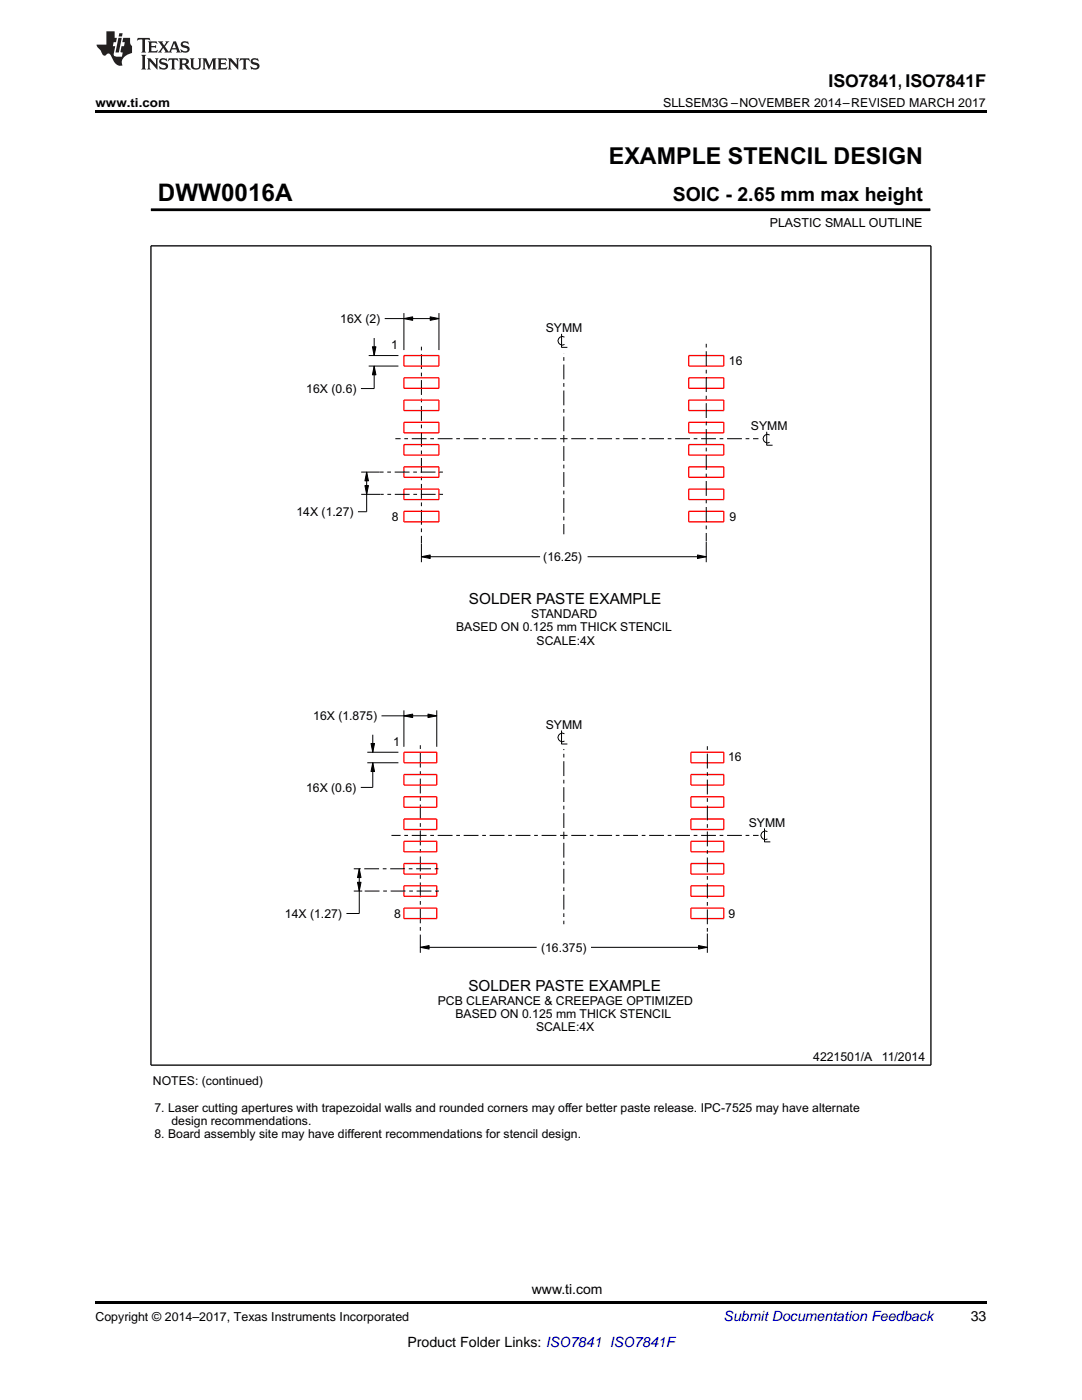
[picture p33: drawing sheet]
<svg xmlns="http://www.w3.org/2000/svg" width="216mm" height="279mm" viewBox="0 0 216 279" stroke-linecap="round" stroke-linejoin="round" font-family="sans-serif">
<defs><g id="words">
<text font-size="4.8" x="31.5" y="40.1">DWW0016A</text>
<text font-size="4.6" x="121.5" y="32.7">EXAMPLE STENCIL DESIGN</text>
<text font-size="3.9" x="134.2" y="40.1">SOIC - 2.65 mm max height</text>
<text font-size="3.5" x="165.3" y="17.3">ISO7841, ISO7841F</text>
<g font-size="3.1">
<text x="93.6" y="120.6">SOLDER PASTE EXAMPLE</text>
<text x="93.5" y="197.8">SOLDER PASTE EXAMPLE</text>
</g>
<g font-size="2.8">
<text x="106.1" y="258.2">www.ti.com</text>
<text x="193.7" y="263.6">33</text>
<text x="81.3" y="268.9">Product Folder Links: ISO7841 ISO7841F</text>
</g>
<text font-size="2.8" fill="#0000c8" x="144.4" y="263.6">Submit Documentation Feedback</text>
<g font-size="2.5">
<text x="19" y="21.4">www.ti.com</text>
<text x="132.3" y="21.4">SLLSEM3G –NOVEMBER 2014–REVISED MARCH 2017</text>
<text x="153.6" y="45.4">PLASTIC SMALL OUTLINE</text>
<text x="19" y="263.6">Copyright © 2014–2017, Texas Instruments Incorporated</text>
</g>
<g font-size="2.4">
<text x="67.9" y="64.5">16X (2)</text>
<text x="78" y="69.6">1</text>
<text x="108.9" y="66.3">SYMM</text>
<text x="145.5" y="72.8">16</text>
<text x="61.1" y="78.4">16X (0.6)</text>
<text x="149.8" y="85.8">SYMM</text>
<text x="59.2" y="103">14X (1.27)</text>
<text x="78.2" y="104">8</text>
<text x="145.6" y="104">9</text>
<text x="108.4" y="112">(16.25)</text>
<text x="106" y="123.4">STANDARD</text>
<text x="91" y="126">BASED ON 0.125 mm THICK STENCIL</text>
<text x="107.1" y="128.6">SCALE:4X</text>
<text x="62.5" y="143.7">16X (1.875)</text>
<text x="78.5" y="148.8">1</text>
<text x="108.9" y="145.4">SYMM</text>
<text x="145.3" y="151.9">16</text>
<text x="61.1" y="158">16X (0.6)</text>
<text x="149.4" y="165">SYMM</text>
<text x="56.9" y="183.2">14X (1.27)</text>
<text x="78.7" y="183.2">8</text>
<text x="145.3" y="183.1">9</text>
<text x="108" y="189.9">(16.375)</text>
<text x="87.3" y="200.5">PCB CLEARANCE &amp; CREEPAGE OPTIMIZED</text>
<text x="90.9" y="203.1">BASED ON 0.125 mm THICK STENCIL</text>
<text x="107" y="205.7">SCALE:4X</text>
<text x="162.3" y="211.7">4221501/A</text>
<text x="176" y="211.7">11/2014</text>
<text x="30.5" y="216.6">NOTES: (continued)</text>
<text x="30.8" y="221.8">7. Laser cutting apertures with trapezoidal walls and rounded corners may offer better paste release. IPC-7525 may have alternate</text>
<text x="30.8" y="227.1">8. Board assembly site may have different recommendations for stencil design.</text>
<text x="34.2" y="224.5">design recommendations.</text>
</g>
</g></defs>
<g fill="#000">
<path d="M19 22h177.8v.5h-177.8zM74.3 69.2h.7l-.3 1.8zM74.7 73.1l.3 1.7h-.7zM80.6 63.6l1.7-.4v.7zM85.8 63.2l1.8 .4-1.8 .3zM73.2 94.2l.3 1.8h-.7zM72.8 96.9h.7l-.3 1.8zM84.1 111.1l1.7-.3v.7zM139.2 110.8l1.7 .3-1.7 .4zM74 148.4h.7l-.3 1.7zM74.4 152.2l.3 1.8h-.7zM80.6 142.9l1.7-.4v.7z"/>
<path d="M85.4 142.5l1.7 .4-1.7 .3zM71.7 173.4l.3 1.7h-.7zM71.3 176.1h.7l-.3 1.7zM83.9 189.1l1.7-.4v.7zM139.4 188.7l1.7 .4-1.7 .3zM19 259.7h177.8v.5h-177.8z"/>
</g>
<g fill="none" stroke="#000" stroke-width=".2">
<path d="M30.1 41.9h155.5M185.6 41.6v.5M73.6 73.1h5.9M73.6 71h5.9M74.3 69.2h.7l-.3 1.8zM74.7 73.1l.3 1.7h-.7zM74.7 67.5v3.5M74.7 73.1v4.4h-2.7M76.8 63.6h10.8M80.6 63.6l1.7-.4v.7zM80.6 62.5v7.4M85.8 63.2l1.8 .4-1.8 .3z"/>
<path d="M87.6 62.5v7.4M112.1 66.6v2.7h1.1M112.6 67.3a.86 .86 0 0 0-1.3 .7 .86 .86 0 0 0 1.3 .7M72.1 98.7h3.8M72.1 94.2h3.6M72.8 96.9h.7l-.3 1.8zM73.2 94.2l.3 1.8h-.7zM73.2 94.2v7.9h-1.8M153 86.2v2.7h1.2M153.6 86.8a.86 .86 0 0 0-1.3 .7 .86 .86 0 0 0 1.3 .8M84.1 111.1l1.7-.3v.7zM84.1 108.5v3.7"/>
<path d="M84.1 111.1h23.7M117.2 111.1h23.7M139.2 110.8l1.7 .3-1.7 .4zM140.9 108.1v4.1M73.3 152.2h6.2M73.3 150.1h6.2M74 148.4h.7l-.3 1.7zM74.4 152.2l.3 1.8h-.7zM74.4 146.6v3.5M74.4 152.2v4.9h-2.4M76.1 142.9h11M80.6 142.9l1.7-.4v.7z"/>
<path d="M80.6 141.8v7.2M85.4 142.5l1.7 .4-1.7 .3zM87.1 141.8v7.2M112 145.8v2.7h1.2M112.6 146.4a.86 .86 0 0 0-1.3 .8 .86 .86 0 0 0 1.3 .7M70.6 177.8h1.7M70.6 173.4h1.4M71.3 176.1h.7l-.3 1.7zM71.7 173.4l.3 1.7h-.7zM71.7 173.4v8.9h-2.6M152.5 165.3v2.7h1.2M153.1 166a.86 .86 0 0 0-1.3 .7 .86 .86 0 0 0 1.3 .7"/>
<path d="M83.9 189.1l1.7-.4v.7zM83.9 186.5v3.7M83.9 189.1h23.2M117.9 189.1h23.2M139.4 188.7l1.7 .4-1.7 .3zM141.1 186.3v3.9"/>
</g>
<path d="M30.1 49.1h155.7v163.5h-155.7z" fill="none" stroke="#000" stroke-width=".26"/>
<path d="M30.1 41.9h155.5" fill="none" stroke="#000" stroke-width=".55"/>
<g fill="none" stroke="#f00" stroke-width=".26">
<path d="M80.6 71h7v2.1h-7zM80.6 75.4h7v2.1h-7zM80.6 79.8h7v2.1h-7zM137.4 79.8h7v2.1h-7zM137.4 75.4h7v2.1h-7zM137.4 71h7v2.1h-7zM80.6 84.3h7v2.1h-7zM80.6 88.7h7v2.1h-7zM80.6 93.2h7v2.1h-7zM80.6 97.6h7v2.1h-7zM137.4 97.6h7v2.1h-7zM137.4 93.2h7v2.1h-7z"/>
<path d="M137.4 88.7h7v2.1h-7zM137.4 84.3h7v2.1h-7zM80.6 102h7v2.1h-7zM137.4 102h7v2.1h-7zM80.6 150.1h6.5v2.1h-6.5zM80.6 154.6h6.5v2.1h-6.5zM80.6 159h6.5v2.1h-6.5zM137.9 150.1h6.5v2.1h-6.5zM137.9 154.6h6.5v2.1h-6.5zM137.9 159h6.5v2.1h-6.5zM80.6 163.5h6.5v2.1h-6.5zM80.6 167.9h6.5v2.1h-6.5z"/>
<path d="M80.6 172.3h6.5v2.1h-6.5zM80.6 176.8h6.5v2.1h-6.5zM137.9 163.5h6.5v2.1h-6.5zM137.9 167.9h6.5v2.1h-6.5zM137.9 172.3h6.5v2.1h-6.5zM137.9 176.8h6.5v2.1h-6.5zM80.6 181.2h6.5v2.1h-6.5zM137.9 181.2h6.5v2.1h-6.5z"/>
</g>
<g fill="none" stroke="#000" stroke-width=".2" stroke-dasharray=".7 .7 3 .7" stroke-linecap="butt">
<path d="M84.1 69.2v39.2M140.9 68.6v39.4M88.4 94.2h-12.7M88.4 98.7h-12.4M112.5 87.6v19M112.5 87.6v-17.1M112.5 87.6h-33.6M112.5 87.6h38.8M83.9 148.7v37.8M141.1 148.9v37.2M87.5 173.4h-15.5M87.6 177.8h-15.3"/>
<path d="M112.5 166.7v17.7M112.5 166.7v-17.2M112.5 166.7h-34.4M112.5 166.7h38.9"/>
</g>
<g fill="#231f20">
<path d="M27.5 7.6l-.1 .5 .4-.2h.6v.1v2.1l-.2 .4h1l-.3-.4v-2.1l.1-.1h.5l.5 .2-.2-.5zM29.5 8.3l.2 .3v1.5l-.2 .4h1.8l.2-.6a1.04 1.04 0 0 1-1.3 .2v-.7h.6l.3 .2v-.6l-.3 .2h-.6v-.6l.8-.1 .4 .3-.2-.5zM31.5 8.3l.9 1.1-.9 1.1h.8l-.2-.2 .5-.7 .4 .7-.2 .2h1.5l-.1-.2 .1-.4h.9l.1 .4-.2 .2h1l-.3-.3-.7-1.9h-.5l-.9 2-.8-1 .9-1h-.8l.1 .3-.3 .5-.4-.6 .2-.2zM34.7 8.6l.4 1h-.7zM36.3 8.4a.63 .63 0 0 0-.2 .7 .63 .63 0 0 0 .6 .4l.6 .2 .1 .2a.75 .75 0 0 1-.7 .4 .75 .75 0 0 1-.6-.5l.1 .7 .1-.1a1.11 1.11 0 0 0 1.5-.6 1.13 1.13 0 0 0-1.2-.8l-.1-.4a1.04 1.04 0 0 1 1.2 .2l-.2-.5-.1 .1-.5-.2zM28.2 10.9l.2 .4v2.2l-.2 .4h1l-.3-.4v-2.2l.3-.4zM29.3 11.6l.3 .4v1.5l-.3 .4h.8l-.2-.4v-1.3l1.5 1.7v-1.9l.2-.4h-.7l.2 .4v.9l-1.1-1.3zM32 11.8a.62 .62 0 0 0-.2 .7 .62 .62 0 0 0 .6 .4l.6 .1 .1 .3a.76 .76 0 0 1-.7 .3 .76 .76 0 0 1-.6-.4l.1 .7 .1-.1a1.11 1.11 0 0 0 1.5-.6 1.13 1.13 0 0 0-1.2-.8l-.1-.4a1.04 1.04 0 0 1 1.2 .2l-.2-.6-.1 .1-.5-.1zM33.7 11.6l-.2 .6a.61 .61 0 0 1 .8-.3v1.6l-.2 .4h.9l-.2-.4v-1.6a.63 .63 0 0 1 .8 .3l-.2-.6zM35.6 11.6l.3 .4v1.5l-.3 .4h1l-.2-.2v-.8l.5 .2a.76 .76 0 0 0 1.2 .7l-1-1a.58 .58 0 0 0 .6-.5 .58 .58 0 0 0-.5-.6zM36.4 11.9h.1a.45 .45 0 0 1 .5 .1 .45 .45 0 0 1 .1 .5l-.7 .2zM37.9 11.6l.2 .2a2.17 2.17 0 0 0 .3 1.9 .99 .99 0 0 0 1.6-.6v-1.1l.2-.4h-.7l.2 .2a1.92 1.92 0 0 1-.2 1.8 .6 .6 0 0 1-.9-.5v-1.1l.2-.4zM40.4 11.6l.2 .4v1.5l-.2 .4h.7l-.2-.4v-1.4l.8 1.8 .8-1.8v1.4l-.2 .4h.9l-.2-.4v-1.5l.2-.4h-.8l-.6 1.5-.6-1.5zM43.4 11.6l.2 .4v1.5l-.2 .4h1.8l.2-.6a1.04 1.04 0 0 1-1.3 .1v-.6h.5l.4 .2v-.6l-.4 .2h-.5v-.7h.8l.3 .3-.1-.6zM45.5 11.6l.2 .4v1.5l-.2 .4h.7l-.2-.4v-1.3l1.5 1.7v-1.9l.2-.4h-.7l.2 .4v.9l-1.1-1.3zM47.9 11.6l-.1 .6a.61 .61 0 0 1 .8-.3v1.6l-.3 .4h1l-.3-.4 .1-1.6a.63 .63 0 0 1 .7 .3l-.1-.6zM50.2 11.8a.62 .62 0 0 0-.2 .7 .62 .62 0 0 0 .6 .4l.6 .1 .2 .3a.76 .76 0 0 1-.8 .3 .76 .76 0 0 1-.6-.4l.1 .7 .2-.1a1.11 1.11 0 0 0 1.5-.6 1.13 1.13 0 0 0-1.3-.8l-.1-.4a1.04 1.04 0 0 1 1.2 .2l-.1-.6-.2 .1-.5-.1z"/>
<path d="M21.2 6.3v2.6h-1.9l.1 .4 .7 .9a.91 .91 0 0 0 1 .8 .56 .56 0 0 1 .5-.3 .56 .56 0 0 1 .5 .3l.4 .8a1.53 1.53 0 0 0 1.9 1.2 1.54 1.54 0 0 1 1-2.1l.9-.3v-1.4a1.52 1.52 0 0 1-.3-1.6h-1.4l-.2 .8h.5l-.2 .8h-.4l-.2 1v.2l.4 .1-.2 .8a1.93 1.93 0 0 1-1.6-.3l.3-1.8h-.5l.2-.8h.4l.2-.8h-.4v-1.3zM23.6 7.6l-.6 2.9h.7l.6-2.9zM23.8 6.6l-.1 .7h.6l.2-.7z"/>
</g>
<use href="#words"/>
</svg>
